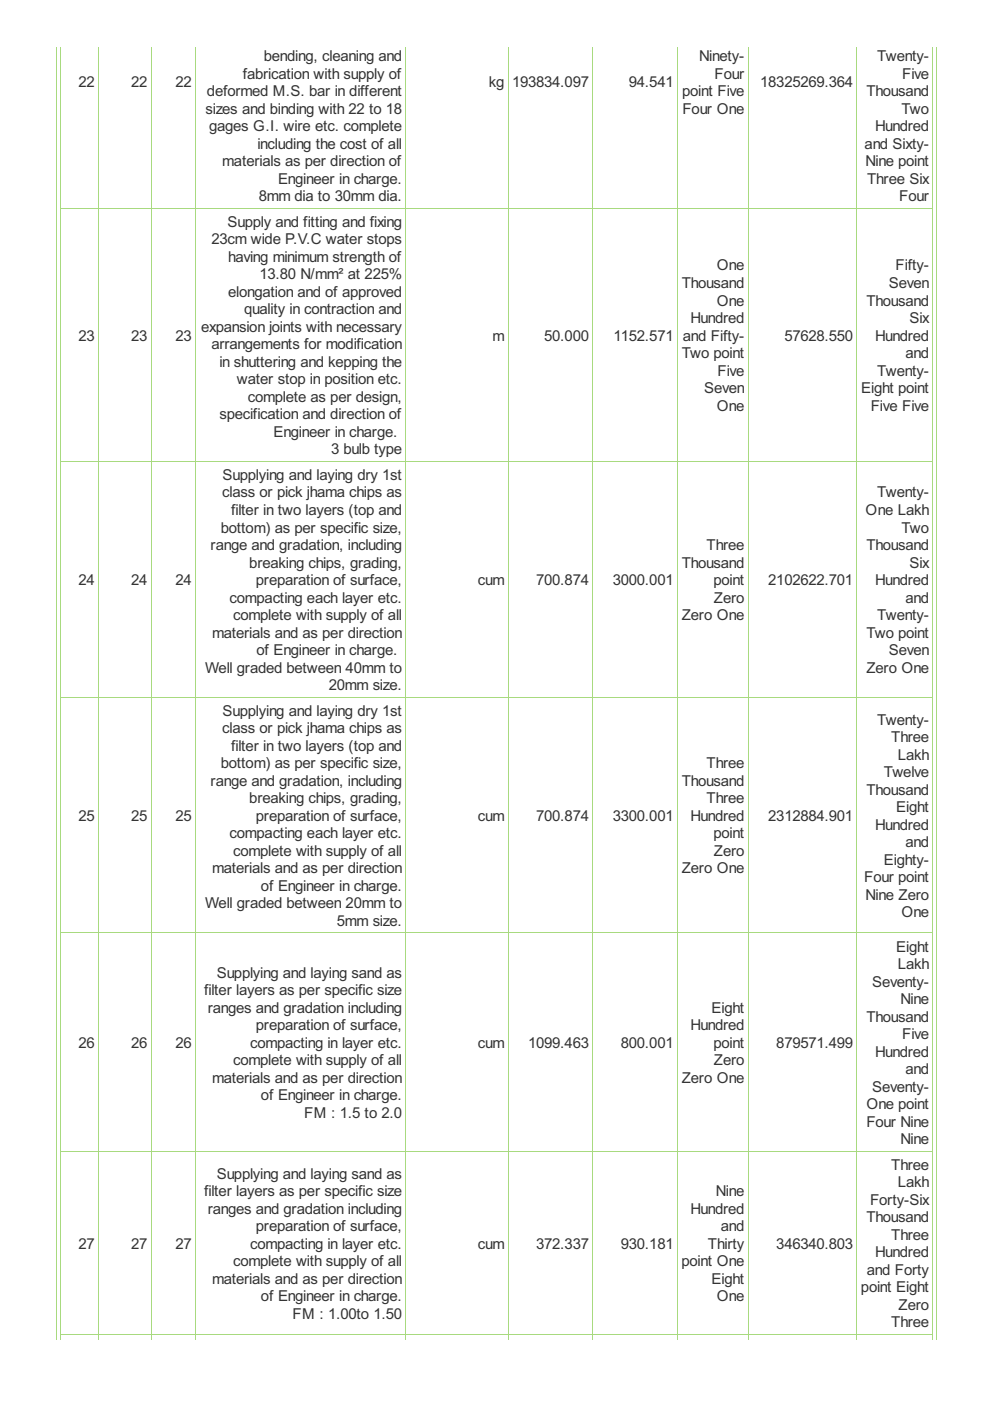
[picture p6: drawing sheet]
<svg xmlns="http://www.w3.org/2000/svg" width="210mm" height="297mm" viewBox="0 0 210 297" stroke-linecap="round" stroke-linejoin="round" font-family="sans-serif">
<defs><g id="words">
<g font-size="3.6" fill="#333">
<text x="51.5" y="16.6">fabrication with supply of</text>
<text x="56" y="12.9">bending, cleaning and</text>
<text x="148.2" y="12.9">Ninety-</text>
<text x="151.5" y="16.6">Four</text>
<text x="186" y="12.9">Twenty-</text>
<text x="191.3" y="16.6">Five</text>
<text x="16.6" y="18.5">22</text>
<text x="27.8" y="18.5">22</text>
<text x="37.2" y="18.5">22</text>
<text x="43.9" y="20.4">deformed M.S. bar in different</text>
<text x="103.6" y="18.5">kg</text>
<text x="108.6" y="18.5">193834.097</text>
<text x="133.3" y="18.5">94.541</text>
<text x="144.6" y="20.4">point Five</text>
<text x="161.2" y="18.5">18325269.364</text>
<text x="183.7" y="20.4">Thousand</text>
<text x="43.6" y="24.1">sizes and binding with 22 to 18</text>
<text x="44.3" y="27.8">gages G.I. wire etc. complete</text>
<text x="144.7" y="24.1">Four One</text>
<text x="185.5" y="27.8">Hundred</text>
<text x="191.1" y="24.1">Two</text>
<text x="47.1" y="35.2">materials as per direction of</text>
<text x="54.6" y="31.5">including the cost of all</text>
<text x="183.3" y="31.5">and Sixty-</text>
<text x="183.5" y="35.2">Nine point</text>
<text x="58.9" y="38.9">Engineer in charge.</text>
<text x="183.8" y="38.9">Three Six</text>
<text x="54.9" y="42.6">8mm dia to 30mm dia.</text>
<text x="190.7" y="42.6">Four</text>
<text x="44.8" y="51.8">23cm wide P.V.C water stops</text>
<text x="48.3" y="48.1">Supply and fitting and fixing</text>
<text x="48.4" y="55.5">having minimum strength of</text>
<text x="55" y="59.2">13.80 N/mm² at 225%</text>
<text x="152" y="57.3">One</text>
<text x="189.9" y="57.3">Fifty-</text>
<text x="48.4" y="62.9">elongation and of approved</text>
<text x="144.5" y="61.1">Thousand</text>
<text x="152" y="64.8">One</text>
<text x="183.7" y="64.8">Thousand</text>
<text x="188.5" y="61.1">Seven</text>
<text x="42.6" y="70.3">expansion joints with necessary</text>
<text x="51.8" y="66.6">quality in contraction and</text>
<text x="146.4" y="68.5">Hundred</text>
<text x="192.8" y="68.5">Six</text>
<text x="16.6" y="72.2">23</text>
<text x="27.8" y="72.2">23</text>
<text x="37.2" y="72.2">23</text>
<text x="44.8" y="74.1">arrangements for modification</text>
<text x="46.5" y="77.8">in shuttering and kepping the</text>
<text x="104.4" y="72.2">m</text>
<text x="115.4" y="72.2">50.000</text>
<text x="130.1" y="72.2">1152.571</text>
<text x="144.5" y="75.9">Two point</text>
<text x="144.8" y="72.2">and Fifty-</text>
<text x="166.3" y="72.2">57628.550</text>
<text x="185.5" y="72.2">Hundred</text>
<text x="192" y="75.9">and</text>
<text x="50.2" y="81.5">water stop in position etc.</text>
<text x="149.3" y="83.3">Seven</text>
<text x="152.1" y="79.6">Five</text>
<text x="182.6" y="83.3">Eight point</text>
<text x="186" y="79.6">Twenty-</text>
<text x="46.5" y="88.9">specification and direction of</text>
<text x="52.6" y="85.2">complete as per design,</text>
<text x="152" y="87.1">One</text>
<text x="184.6" y="87.1">Five Five</text>
<text x="58" y="92.6">Engineer in charge.</text>
<text x="47.2" y="101.8">Supplying and laying dry 1st</text>
<text x="70.2" y="96.3">3 bulb type</text>
<text x="47.1" y="105.5">class or pick jhama chips as</text>
<text x="186" y="105.5">Twenty-</text>
<text x="46.8" y="112.9">bottom) as per specific size,</text>
<text x="49" y="109.2">filter in two layers (top and</text>
<text x="183.5" y="109.2">One Lakh</text>
<text x="191.1" y="112.9">Two</text>
<text x="44.7" y="116.6">range and gradation, including</text>
<text x="149.8" y="116.6">Three</text>
<text x="183.7" y="116.6">Thousand</text>
<text x="16.6" y="124.1">24</text>
<text x="27.8" y="124.1">24</text>
<text x="37.2" y="124.1">24</text>
<text x="52.9" y="120.3">breaking chips, grading,</text>
<text x="54.3" y="124.1">preparation of surface,</text>
<text x="101.3" y="124.1">cum</text>
<text x="113.7" y="124.1">700.874</text>
<text x="129.9" y="124.1">3000.001</text>
<text x="144.5" y="120.3">Thousand</text>
<text x="151.3" y="124.1">point</text>
<text x="162.9" y="124.1">2102622.701</text>
<text x="185.5" y="124.1">Hundred</text>
<text x="192.8" y="120.3">Six</text>
<text x="48.7" y="127.8">compacting each layer etc.</text>
<text x="49.5" y="131.5">complete with supply of all</text>
<text x="144.5" y="131.5">Zero One</text>
<text x="151.3" y="127.8">Zero</text>
<text x="186" y="131.5">Twenty-</text>
<text x="192" y="127.8">and</text>
<text x="45" y="135.2">materials and as per direction</text>
<text x="183.7" y="135.2">Two point</text>
<text x="43.5" y="142.6">Well graded between 40mm to</text>
<text x="54.4" y="138.9">of Engineer in charge.</text>
<text x="183.7" y="142.6">Zero One</text>
<text x="188.5" y="138.9">Seven</text>
<text x="69.7" y="146.3">20mm size.</text>
<text x="47.1" y="155.5">class or pick jhama chips as</text>
<text x="47.2" y="151.8">Supplying and laying dry 1st</text>
<text x="186" y="153.6">Twenty-</text>
<text x="49" y="159.2">filter in two layers (top and</text>
<text x="188.9" y="157.3">Three</text>
<text x="190.3" y="161">Lakh</text>
<text x="44.7" y="166.6">range and gradation, including</text>
<text x="46.8" y="162.9">bottom) as per specific size,</text>
<text x="144.5" y="166.6">Thousand</text>
<text x="149.8" y="162.9">Three</text>
<text x="187.4" y="164.8">Twelve</text>
<text x="52.9" y="170.3">breaking chips, grading,</text>
<text x="149.8" y="170.3">Three</text>
<text x="183.7" y="168.5">Thousand</text>
<text x="190" y="172.2">Eight</text>
<text x="16.6" y="174">25</text>
<text x="27.8" y="174">25</text>
<text x="37.2" y="174">25</text>
<text x="48.7" y="177.8">compacting each layer etc.</text>
<text x="54.3" y="174">preparation of surface,</text>
<text x="101.3" y="174">cum</text>
<text x="113.7" y="174">700.874</text>
<text x="129.9" y="174">3300.001</text>
<text x="146.4" y="174">Hundred</text>
<text x="151.3" y="177.8">point</text>
<text x="162.9" y="174">2312884.901</text>
<text x="185.5" y="175.9">Hundred</text>
<text x="192" y="179.6">and</text>
<text x="45" y="185.2">materials and as per direction</text>
<text x="49.5" y="181.5">complete with supply of all</text>
<text x="144.5" y="185.2">Zero One</text>
<text x="151.3" y="181.5">Zero</text>
<text x="187.4" y="183.3">Eighty-</text>
<text x="55.3" y="188.9">of Engineer in charge.</text>
<text x="183.2" y="187">Four point</text>
<text x="183.5" y="190.8">Nine Zero</text>
<text x="43.5" y="192.6">Well graded between 20mm to</text>
<text x="71.4" y="196.3">5mm size.</text>
<text x="191.1" y="194.5">One</text>
<text x="190" y="201.7">Eight</text>
<text x="45.9" y="207.3">Supplying and laying sand as</text>
<text x="184.9" y="209.2">Seventy-</text>
<text x="190.3" y="205.5">Lakh</text>
<text x="43.3" y="211">filter layers as per specific size</text>
<text x="44" y="214.7">ranges and gradation including</text>
<text x="150.9" y="214.7">Eight</text>
<text x="191" y="212.9">Nine</text>
<text x="54.3" y="218.5">preparation of surface,</text>
<text x="146.4" y="218.5">Hundred</text>
<text x="183.7" y="216.6">Thousand</text>
<text x="191.3" y="220.3">Five</text>
<text x="16.6" y="222.2">26</text>
<text x="27.8" y="222.2">26</text>
<text x="37.2" y="222.2">26</text>
<text x="49.5" y="225.9">complete with supply of all</text>
<text x="53" y="222.2">compacting in layer etc.</text>
<text x="101.3" y="222.2">cum</text>
<text x="112" y="222.2">1099.463</text>
<text x="131.6" y="222.2">800.001</text>
<text x="151.3" y="222.2">point</text>
<text x="151.3" y="225.9">Zero</text>
<text x="164.6" y="222.2">879571.499</text>
<text x="185.5" y="224">Hundred</text>
<text x="192" y="227.7">and</text>
<text x="45" y="229.6">materials and as per direction</text>
<text x="55.3" y="233.3">of Engineer in charge.</text>
<text x="144.5" y="229.6">Zero One</text>
<text x="184.9" y="231.5">Seventy-</text>
<text x="64.5" y="237">FM : 1.5 to 2.0</text>
<text x="183.7" y="235.2">One point</text>
<text x="183.7" y="238.9">Four Nine</text>
<text x="191" y="242.6">Nine</text>
<text x="45.9" y="249.9">Supplying and laying sand as</text>
<text x="188.9" y="248">Three</text>
<text x="190.3" y="251.7">Lakh</text>
<text x="43.3" y="253.6">filter layers as per specific size</text>
<text x="44" y="257.3">ranges and gradation including</text>
<text x="146.4" y="257.3">Hundred</text>
<text x="151.8" y="253.6">Nine</text>
<text x="184.5" y="255.4">Forty-Six</text>
<text x="54.3" y="261">preparation of surface,</text>
<text x="152.8" y="261">and</text>
<text x="183.7" y="259.2">Thousand</text>
<text x="188.9" y="262.9">Three</text>
<text x="16.6" y="264.7">27</text>
<text x="27.8" y="264.7">27</text>
<text x="37.2" y="264.7">27</text>
<text x="49.5" y="268.4">complete with supply of all</text>
<text x="53" y="264.7">compacting in layer etc.</text>
<text x="101.3" y="264.7">cum</text>
<text x="113.7" y="264.7">372.337</text>
<text x="131.6" y="264.7">930.181</text>
<text x="144.5" y="268.4">point One</text>
<text x="150.1" y="264.7">Thirty</text>
<text x="164.6" y="264.7">346340.803</text>
<text x="185.5" y="266.6">Hundred</text>
<text x="45" y="272.2">materials and as per direction</text>
<text x="55.3" y="275.9">of Engineer in charge.</text>
<text x="150.9" y="272.2">Eight</text>
<text x="152" y="275.9">One</text>
<text x="182.6" y="274">point Eight</text>
<text x="183.8" y="270.3">and Forty</text>
<text x="62" y="279.6">FM : 1.00to 1.50</text>
<text x="188.9" y="281.4">Three</text>
<text x="190.5" y="277.7">Zero</text>
</g>
</g></defs>
<g fill="none" stroke="#a8da7f" stroke-width=".21">
<path d="M12.9 9.9v273.1M20.9 9.9v273.1M32 9.9v273.1M41.5 9.9v273.1M86.1 9.9v273.1M107.7 9.9v273.1M125.7 9.9v273.1M143.6 9.9v273.1M158.6 9.9v273.1M181.7 9.9v273.1M197.8 9.9v273.1M12.8 44.1h185.1"/>
<path d="M12.8 97.8h185.1M12.8 147.8h185.1M12.8 197.8h185.1M12.8 244.1h185.1M12.8 282.9h185.1"/>
</g>
<g fill="#a8da7f">
<path d="M12.8 282.8h.1v1.2h-.1z"/>
<path d="M20.8 282.8h.2v1.2h-.2z"/>
</g>
<path d="M20.8 282.9h11.3" fill="none" stroke="#a8da7f" stroke-width=".21"/>
<g fill="#a8da7f">
<path d="M20.8 282.8h.2v1.2h-.2z"/>
<path d="M32 282.8h.1v1.2h-.1z"/>
</g>
<path d="M32 282.9h9.6" fill="none" stroke="#a8da7f" stroke-width=".21"/>
<g fill="#a8da7f">
<path d="M32 282.8h.1v1.2h-.1z"/>
<path d="M41.4 282.8h.2v1.2h-.2z"/>
</g>
<path d="M41.4 282.9h44.7" fill="none" stroke="#a8da7f" stroke-width=".21"/>
<g fill="#a8da7f">
<path d="M41.4 282.8h.2v1.2h-.2z"/>
<path d="M86 282.8h.1v1.2h-.1z"/>
</g>
<path d="M86 282.9h21.8" fill="none" stroke="#a8da7f" stroke-width=".21"/>
<g fill="#a8da7f">
<path d="M86 282.8h.1v1.2h-.1z"/>
<path d="M107.6 282.8h.2v1.2h-.2z"/>
</g>
<path d="M107.6 282.9h18.2" fill="none" stroke="#a8da7f" stroke-width=".21"/>
<g fill="#a8da7f">
<path d="M107.6 282.8h.2v1.2h-.2z"/>
<path d="M125.6 282.8h.2v1.2h-.2z"/>
</g>
<path d="M125.6 282.9h18.1" fill="none" stroke="#a8da7f" stroke-width=".21"/>
<g fill="#a8da7f">
<path d="M125.6 282.8h.2v1.2h-.2z"/>
<path d="M143.6 282.8h.1v1.2h-.1z"/>
</g>
<path d="M143.6 282.9h15.1" fill="none" stroke="#a8da7f" stroke-width=".21"/>
<g fill="#a8da7f">
<path d="M143.6 282.8h.1v1.2h-.1z"/>
<path d="M158.6 282.8h.1v1.2h-.1z"/>
</g>
<path d="M158.6 282.9h23.2" fill="none" stroke="#a8da7f" stroke-width=".21"/>
<g fill="#a8da7f">
<path d="M158.6 282.8h.1v1.2h-.1z"/>
<path d="M181.6 282.8h.2v1.2h-.2z"/>
</g>
<path d="M181.6 282.9h16.3" fill="none" stroke="#a8da7f" stroke-width=".21"/>
<g fill="#a8da7f">
<path d="M181.6 282.8h.2v1.2h-.2z"/>
<path d="M197.7 282.8h.2v1.2h-.2z"/>
</g>
<path d="M11.9 9.9v274.1M198.6 9.9v274.1" fill="none" stroke="#a8da7f" stroke-width=".21"/>
<use href="#words"/>
</svg>
